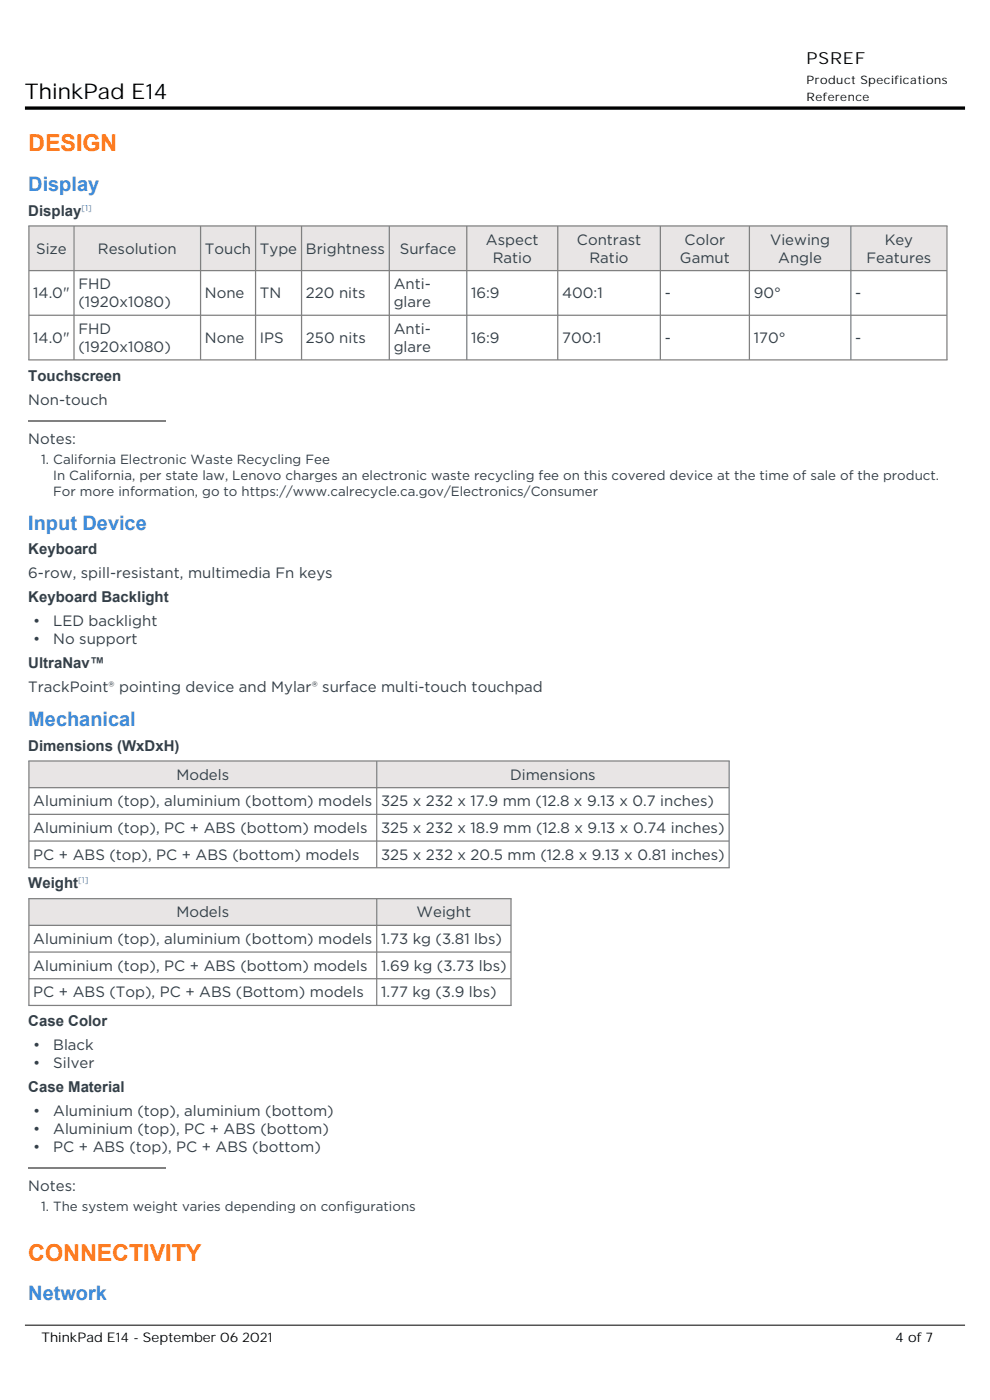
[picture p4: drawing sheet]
<svg xmlns="http://www.w3.org/2000/svg" width="210mm" height="297mm" viewBox="0 0 210 297" stroke-linecap="round" stroke-linejoin="round" font-family="sans-serif">
<defs><g id="words">
<g font-size="4.9" fill="#ff6a00">
<text x="6" y="32.1">DESIGN</text>
<text x="6" y="267.4">CONNECTIVITY</text>
</g>
<text font-size="4.6" x="5.3" y="21.1">ThinkPad E14</text>
<g font-size="4.2" fill="#3e8ddd">
<text x="6" y="40.5">Display</text>
<text x="6" y="112.4">Input Device</text>
<text x="6" y="154">Mechanical</text>
<text x="6" y="275.9">Network</text>
</g>
<text font-size="3.5" x="171.1" y="13.6">PSREF</text>
<g font-size="3.2" fill="#333f48">
<text x="6" y="45.8">Display</text>
<text x="7.7" y="53.8">Size</text>
<text x="20.8" y="53.8">Resolution</text>
<text x="43.5" y="53.8">Touch</text>
<text x="55.1" y="53.8">Type</text>
<text x="64.9" y="53.8">Brightness</text>
<text x="84.8" y="53.8">Surface</text>
<text x="103.1" y="51.9">Aspect</text>
<text x="122.4" y="51.9">Contrast</text>
<text x="145.2" y="51.9">Color</text>
<text x="163.4" y="51.9">Viewing</text>
<text x="187.7" y="51.9">Key</text>
<text x="104.5" y="55.7">Ratio</text>
<text x="125" y="55.7">Ratio</text>
<text x="144.2" y="55.7">Gamut</text>
<text x="165.1" y="55.7">Angle</text>
<text x="183.8" y="55.7">Features</text>
<text x="7.1" y="63.3">14.0&quot;</text>
<text x="16.6" y="61.4">FHD</text>
<text x="16.6" y="65.2">(1920x1080)</text>
<text x="43.5" y="63.3">None</text>
<text x="55.1" y="63.3">TN</text>
<text x="64.9" y="63.3">220 nits</text>
<text x="83.5" y="61.4">Anti-</text>
<text x="83.5" y="65.2">glare</text>
<text x="99.9" y="63.3">16:9</text>
<text x="119.2" y="63.3">400:1</text>
<text x="141" y="63.3">-</text>
<text x="159.9" y="63.3">90°</text>
<text x="181.4" y="63.3">-</text>
<text x="16.6" y="70.9">FHD</text>
<text x="83.5" y="70.9">Anti-</text>
<text x="7.1" y="72.8">14.0&quot;</text>
<text x="16.6" y="74.7">(1920x1080)</text>
<text x="43.5" y="72.8">None</text>
<text x="55.1" y="72.8">IPS</text>
<text x="64.9" y="72.8">250 nits</text>
<text x="83.5" y="74.7">glare</text>
<text x="99.9" y="72.8">16:9</text>
<text x="119.2" y="72.8">700:1</text>
<text x="141" y="72.8">-</text>
<text x="159.9" y="72.8">170°</text>
<text x="181.4" y="72.8">-</text>
<text x="6" y="80.7">Touchscreen</text>
<text x="6" y="85.8">Non-touch</text>
<text x="6" y="94.1">Notes:</text>
<text x="6" y="117.6">Keyboard</text>
<text x="6" y="122.7">6-row, spill-resistant, multimedia Fn keys</text>
<text x="6" y="127.7">Keyboard Backlight</text>
<text x="7" y="132.8">•</text>
<text x="7" y="136.6">•</text>
<text x="11.3" y="132.8">LED backlight</text>
<text x="11.3" y="136.6">No support</text>
<text x="6" y="141.6">UltraNav™</text>
<text x="6" y="146.7">TrackPoint® pointing device and Mylar® surface multi-touch touchpad</text>
<text x="6" y="159.3">Dimensions (WxDxH)</text>
<text x="37.4" y="165.4">Models</text>
<text x="108.2" y="165.4">Dimensions</text>
<text x="7.1" y="171.1">Aluminium (top), aluminium (bottom) models</text>
<text x="80.8" y="171.1">325 x 232 x 17.9 mm (12.8 x 9.13 x 0.7 inches)</text>
<text x="7.1" y="176.7">Aluminium (top), PC + ABS (bottom) models</text>
<text x="80.8" y="176.7">325 x 232 x 18.9 mm (12.8 x 9.13 x 0.74 inches)</text>
<text x="7.1" y="182.4">PC + ABS (top), PC + ABS (bottom) models</text>
<text x="80.8" y="182.4">325 x 232 x 20.5 mm (12.8 x 9.13 x 0.81 inches)</text>
<text x="6" y="188.5">Weight</text>
<text x="37.4" y="194.6">Models</text>
<text x="88.4" y="194.6">Weight</text>
<text x="7.1" y="200.3">Aluminium (top), aluminium (bottom) models</text>
<text x="80.8" y="200.3">1.73 kg (3.81 lbs)</text>
<text x="7.1" y="205.9">Aluminium (top), PC + ABS (bottom) models</text>
<text x="80.8" y="205.9">1.69 kg (3.73 lbs)</text>
<text x="7.1" y="211.6">PC + ABS (Top), PC + ABS (Bottom) models</text>
<text x="80.8" y="211.6">1.77 kg (3.9 lbs)</text>
<text x="6" y="217.7">Case Color</text>
<text x="7" y="222.8">•</text>
<text x="7" y="226.6">•</text>
<text x="11.3" y="222.8">Black</text>
<text x="11.3" y="226.6">Silver</text>
<text x="6" y="231.6">Case Material</text>
<text x="7" y="236.7">•</text>
<text x="11.3" y="236.7">Aluminium (top), aluminium (bottom)</text>
<text x="7" y="240.5">•</text>
<text x="7" y="244.3">•</text>
<text x="11.3" y="240.5">Aluminium (top), PC + ABS (bottom)</text>
<text x="11.3" y="244.3">PC + ABS (top), PC + ABS (bottom)</text>
<text x="6" y="252.6">Notes:</text>
</g>
<g font-size="2.8" fill="#333f48">
<text x="8.7" y="98.4">1. California Electronic Waste Recycling Fee</text>
<text x="11.3" y="101.8">In California, per state law, Lenovo charges an electronic waste recycling fee on this covered device at the time of sale of the product.</text>
<text x="11.3" y="105.2">For more information, go to https://www.calrecycle.ca.gov/Electronics/Consumer</text>
<text x="8.7" y="256.9">1. The system weight varies depending on configurations</text>
</g>
<g font-size="2.8">
<text x="8.8" y="284.7">ThinkPad E14 - September 06 2021</text>
<text x="189.9" y="284.7">4 of 7</text>
</g>
<g font-size="2.5">
<text x="171.1" y="17.8">Product Specifications</text>
<text x="171.1" y="21.4">Reference</text>
</g>
<g font-size="1.8" fill="#3e8ddd">
<text x="17.3" y="44.7">[1]</text>
<text x="16.6" y="187.4">[1]</text>
</g>
</g></defs>
<g fill="#e8e5e5">
<path d="M6.3 48.1h9.3v9.2h-9.3z"/>
<path d="M15.8 48.1h26.6v9.2h-26.6z"/>
<path d="M42.7 48.1h11.4v9.2h-11.4z"/>
<path d="M54.3 48.1h9.5v9.2h-9.5z"/>
<path d="M64.1 48.1h18.3v9.2h-18.3z"/>
<path d="M82.7 48.1h16.2v9.2h-16.2z"/>
<path d="M99.1 48.1h19.1v9.2h-19.1z"/>
<path d="M118.4 48.1h21.5v9.2h-21.5z"/>
<path d="M140.2 48.1h18.6v9.2h-18.6z"/>
<path d="M159.1 48.1h21.3v9.2h-21.3z"/>
<path d="M180.6 48.1h20.1v9.2h-20.1z"/>
</g>
<g fill="none" stroke="#808080" stroke-width=".26">
<path d="M6 47.9h195M6.1 57.4h194.8M6.1 47.9v28.5M15.7 47.9v28.5M42.5 47.9v28.5M54.2 47.9v28.5M64 47.9v28.5M82.6 47.9v28.5M99 47.9v28.5M118.3 47.9v28.5M140.1 47.9v28.5M159 47.9v28.5"/>
<path d="M180.5 47.9v28.5M200.9 47.9v28.5M6 76.4h195M6.1 66.9h194.8M6 89.4h29.2"/>
</g>
<g fill="#e8e5e5">
<path d="M6.3 161.6h73.5v5.4h-73.5z"/>
<path d="M80 161.6h74.5v5.4h-74.5z"/>
</g>
<path d="M6 161.4h148.8M6.1 167.1h148.6M6.1 172.8h148.6M6.1 178.4h148.6M6.1 161.4v22.7M79.9 161.4v22.7M154.7 161.4v22.7M6 184.1h148.8" fill="none" stroke="#808080" stroke-width=".26"/>
<g fill="#e8e5e5">
<path d="M6.3 190.8h73.5v5.4h-73.5z"/>
<path d="M80 190.8h28.3v5.4h-28.3z"/>
</g>
<path d="M6 190.6h102.5M6.1 196.3h102.3M6.1 190.6v22.7M79.9 190.6v22.7M108.4 190.6v22.7M6 213.3h102.5M6.1 202h102.3M6.1 207.6h102.3M6 247.9h29.2" fill="none" stroke="#808080" stroke-width=".26"/>
<path d="M5.3 22.9h199.4" fill="none" stroke="#000" stroke-width=".71" stroke-linecap="butt"/>
<path d="M5.3 281.1h199.4" fill="none" stroke="#000" stroke-width=".21"/>
<use href="#words"/>
</svg>
